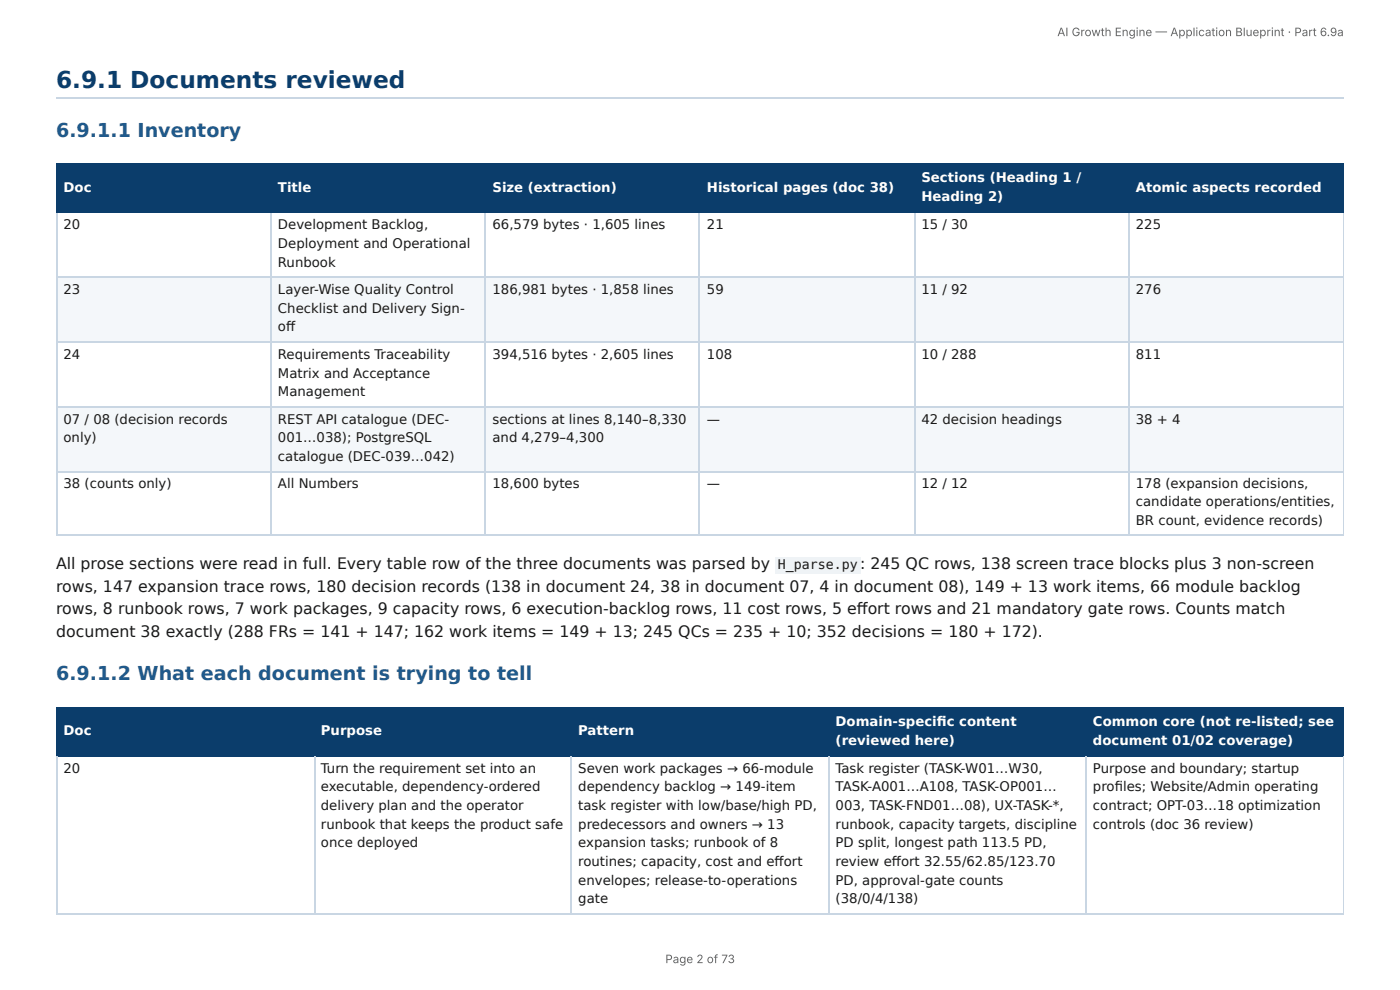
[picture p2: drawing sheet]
<svg xmlns="http://www.w3.org/2000/svg" width="297mm" height="210mm" viewBox="0 0 297 210" stroke-linecap="round" stroke-linejoin="round" font-family="sans-serif">
<defs><g id="words">
<text font-size="4.9" fill="#0b3d6b" x="11.9" y="18.8">6.9.1 Documents reviewed</text>
<g font-size="4.1" fill="#1f5a8c">
<text x="11.9" y="29.1">6.9.1.1 Inventory</text>
<text x="11.9" y="144.5">6.9.1.2 What each document is trying to tell</text>
</g>
<g font-size="3.3" fill="#1a1a1a">
<text x="11.9" y="120.9">All prose sections were read in full. Every table row of the three documents was parsed by</text>
<text x="11.9" y="125.7">rows, 147 expansion trace rows, 180 decision records (138 in document 24, 38 in document 07, 4 in document 08), 149 + 13 work items, 66 module backlog</text>
<text x="182.7" y="120.9">:</text>
<text x="184.9" y="120.9">245 QC rows, 138 screen trace blocks plus 3 non-screen</text>
<text x="11.9" y="130.4">rows, 8 runbook rows, 7 work packages, 9 capacity rows, 6 execution-backlog rows, 11 cost rows, 5 eff ort rows and 21 mandatory gate rows. Counts match</text>
<text x="11.9" y="135.2">document 38 exactly (288 FRs = 141 + 147; 162 work items = 149 + 13; 245 QCs = 235 + 10; 352 decisions = 180 + 172).</text>
</g>
<g font-size="2.8" fill="#fff">
<text x="13.5" y="40.7">Doc</text>
<text x="59" y="40.7">Title</text>
<text x="104.6" y="40.7">Size (extraction)</text>
<text x="150.1" y="40.7">Historical pages (doc 38)</text>
<text x="195.7" y="38.6">Sections (Heading 1 /</text>
<text x="241.2" y="40.7">Atomic aspects recorded</text>
<text x="195.7" y="42.6">Heading 2)</text>
<text x="177.5" y="154.3">Domain-specifi c content</text>
<text x="232.1" y="154.3">Common core (not re-listed; see</text>
<text x="13.5" y="156.1">Doc</text>
<text x="68.2" y="156.1">Purpose</text>
<text x="122.8" y="156.1">Pattern</text>
<text x="177.5" y="158.2">(reviewed here)</text>
<text x="232.1" y="158.2">document 01/02 coverage)</text>
</g>
<g font-size="2.8" fill="#1a1a1a">
<text x="13.5" y="48.7">20</text>
<text x="59" y="48.7">Development Backlog,</text>
<text x="59" y="52.7">Deployment and Operational</text>
<text x="104.6" y="48.7">66,579 bytes · 1,605 lines</text>
<text x="150.1" y="48.7">21</text>
<text x="195.7" y="48.7">15 / 30</text>
<text x="241.2" y="48.7">225</text>
<text x="59" y="56.6">Runbook</text>
<text x="13.5" y="62.4">23</text>
<text x="59" y="62.4">Layer-Wise Quality Control</text>
<text x="104.6" y="62.4">186,981 bytes · 1,858 lines</text>
<text x="150.1" y="62.4">59</text>
<text x="195.7" y="62.4">11 / 92</text>
<text x="241.2" y="62.4">276</text>
<text x="59" y="66.4">Checklist and Delivery Sign-</text>
<text x="59" y="70.4">off</text>
<text x="13.5" y="76.2">24</text>
<text x="59" y="76.2">Requirements Traceability</text>
<text x="104.6" y="76.2">394,516 bytes · 2,605 lines</text>
<text x="150.1" y="76.2">108</text>
<text x="195.7" y="76.2">10 / 288</text>
<text x="241.2" y="76.2">811</text>
<text x="59" y="80.2">Matrix and Acceptance</text>
<text x="13.5" y="90">07 / 08 (decision records</text>
<text x="59" y="84.1">Management</text>
<text x="59" y="90">REST API catalogue (DEC-</text>
<text x="104.6" y="90">sections at lines 8,140–8,330</text>
<text x="150.1" y="90">—</text>
<text x="195.7" y="90">42 decision headings</text>
<text x="241.2" y="90">38 + 4</text>
<text x="13.5" y="93.9">only)</text>
<text x="59" y="93.9">001…038); PostgreSQL</text>
<text x="104.6" y="93.9">and 4,279–4,300</text>
<text x="59" y="97.9">catalogue (DEC-039…042)</text>
<text x="13.5" y="103.7">38 (counts only)</text>
<text x="59" y="103.7">All Numbers</text>
<text x="104.6" y="103.7">18,600 bytes</text>
<text x="150.1" y="103.7">—</text>
<text x="195.7" y="103.7">12 / 12</text>
<text x="241.2" y="103.7">178 (expansion decisions,</text>
<text x="241.2" y="107.4">candidate operations/entities,</text>
<text x="241.2" y="111.4">BR count, evidence records)</text>
<text x="165.2" y="120.9">H_parse.py</text>
<text x="13.5" y="164">20</text>
<text x="68.2" y="164">Turn the requirement set into an</text>
<text x="122.8" y="164">Seven work packages → 66-module</text>
<text x="177.5" y="164">Task register (TASK-W01…W30,</text>
<text x="232.1" y="164">Purpose and boundary; startup</text>
<text x="68.2" y="168">executable, dependency-ordered</text>
<text x="68.2" y="172">delivery plan and the operator</text>
<text x="122.8" y="168">dependency backlog → 149-item</text>
<text x="122.8" y="172">task register with low/base/high PD,</text>
<text x="177.5" y="168">TASK-A001…A108, TASK-OP001…</text>
<text x="177.5" y="172">003, TASK-FND01…08), UX-TASK-*,</text>
<text x="232.1" y="168">profi les; Website/Admin operating</text>
<text x="232.1" y="172">contract; OPT-03…18 optimization</text>
<text x="68.2" y="175.9">runbook that keeps the product safe</text>
<text x="68.2" y="179.9">once deployed</text>
<text x="122.8" y="175.9">predecessors and owners → 13</text>
<text x="122.8" y="179.9">expansion tasks; runbook of 8</text>
<text x="177.5" y="175.9">runbook, capacity targets, discipline</text>
<text x="177.5" y="179.9">PD split, longest path 113.5 PD,</text>
<text x="232.1" y="175.9">controls (doc 36 review)</text>
<text x="122.8" y="183.9">routines; capacity, cost and eff ort</text>
<text x="177.5" y="183.9">review eff ort 32.55/62.85/123.70</text>
<text x="122.8" y="187.9">envelopes; release-to-operations</text>
<text x="122.8" y="191.8">gate</text>
<text x="177.5" y="187.9">PD, approval-gate counts</text>
<text x="177.5" y="191.8">(38/0/4/138)</text>
</g>
<g font-size="2.5" fill="#666">
<text x="224.6" y="7.7">AI Growth Engine — Application Blueprint · Part 6.9a</text>
<text x="141.3" y="204.5">Page 2 of 73</text>
</g>
</g></defs>
<path d="M11.9 20.8h273.5" fill="none" stroke="#c9d6e3" stroke-width=".26"/>
<g fill="#0b3d6b">
<path d="M12.2 34.9h45.5v10.3h-45.5z"/>
<path d="M57.7 34.9h45.5v10.3h-45.5z"/>
<path d="M103.2 34.9h45.5v10.3h-45.5z"/>
<path d="M148.7 34.9h45.5v10.3h-45.5z"/>
<path d="M194.2 34.9h45.5v10.3h-45.5z"/>
<path d="M239.7 34.9h45.7v10.3h-45.7z"/>
</g>
<g fill="#f4f7fa">
<path d="M12.2 59h45.5v13.5h-45.5z"/>
<path d="M57.7 59h45.5v13.5h-45.5z"/>
<path d="M103.2 59h45.5v13.5h-45.5z"/>
<path d="M148.7 59h45.5v13.5h-45.5z"/>
<path d="M194.2 59h45.5v13.5h-45.5z"/>
<path d="M239.7 59h45.7v13.5h-45.7z"/>
<path d="M12.2 86.3h45.5v13.7h-45.5z"/>
<path d="M57.7 86.3h45.5v13.7h-45.5z"/>
<path d="M103.2 86.3h45.5v13.7h-45.5z"/>
<path d="M148.7 86.3h45.5v13.7h-45.5z"/>
<path d="M194.2 86.3h45.5v13.7h-45.5z"/>
<path d="M239.7 86.3h45.7v13.7h-45.7z"/>
</g>
<path d="M11.9 34.8h273.5M12 34.7v10.5M57.5 34.7v10.5M103.1 34.7v10.5M148.6 34.7v10.5M194.3 34.7v10.5M239.8 34.7v10.5M11.9 45.1h273.5" fill="none" stroke="#0b3d6b" stroke-width=".26"/>
<path d="M285.3 34.7v10.5" fill="none" stroke="#0b3d6b" stroke-width=".21"/>
<path d="M11.9 58.9h273.5M12 45.2v68.6M57.5 45.2v68.6M103.1 45.2v68.6M148.6 45.2v68.6M194.3 45.2v68.6M239.8 45.2v68.6M11.9 72.6h273.5M11.9 86.4h273.5M11.9 100.1h273.5M11.9 113.6h273.5" fill="none" stroke="#c9d6e3" stroke-width=".26"/>
<path d="M285.3 45.2v68.6" fill="none" stroke="#c9d6e3" stroke-width=".21"/>
<g fill="#0b3d6b">
<path d="M12.2 150.3h54.5v10.3h-54.5z"/>
<path d="M66.7 150.3h54.7v10.3h-54.7z"/>
<path d="M121.4 150.3h54.5v10.3h-54.5z"/>
<path d="M175.9 150.3h54.8v10.3h-54.8z"/>
<path d="M230.7 150.3h54.7v10.3h-54.7z"/>
</g>
<path d="M11.9 150.4h273.5M12 150.3v10.3M66.8 150.3v10.3M121.3 150.3v10.3M176.1 150.3v10.3M230.6 150.3v10.3M11.9 160.5h273.5" fill="none" stroke="#0b3d6b" stroke-width=".26"/>
<path d="M285.3 150.3v10.3" fill="none" stroke="#0b3d6b" stroke-width=".21"/>
<path d="M12 160.6v33.3M66.8 160.6v33.3M121.3 160.6v33.3M176.1 160.6v33.3M230.6 160.6v33.3M11.9 194.1h273.5" fill="none" stroke="#c9d6e3" stroke-width=".26"/>
<path d="M285.3 160.6v33.3" fill="none" stroke="#c9d6e3" stroke-width=".21"/>
<path d="M164.6 118.3h18.2v3.4h-18.2z" fill="#eef2f6"/>
<use href="#words"/>
</svg>
